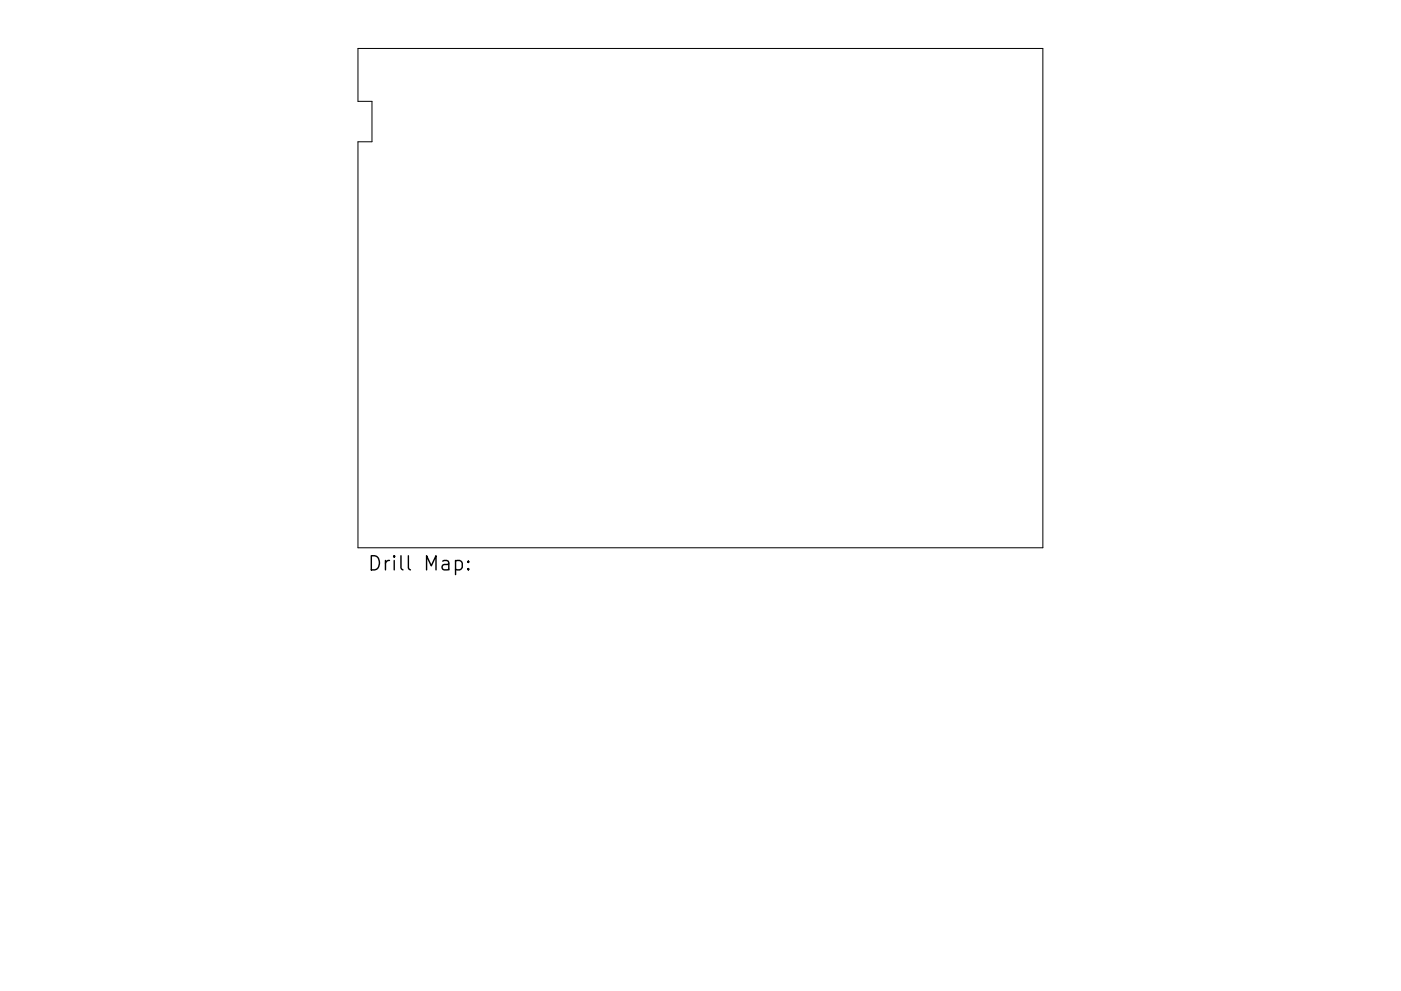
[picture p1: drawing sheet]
<svg xmlns="http://www.w3.org/2000/svg" width="297mm" height="210mm" viewBox="0 0 297 210" stroke-linecap="round" stroke-linejoin="round" font-family="sans-serif">
<defs><g id="words">
<text font-size="4.2" x="77.9" y="121.1">Drill Map:</text>
</g></defs>
<path d="M75.9 10.3h145.2v105.9h-145.2v-86.1h3v-8.6h-3z" fill="none" stroke="#000" stroke-width=".21"/>
<path d="M96.6 119.1l.8-.2 .6 .6v.8l-.3 .5-.3 .1-.8-.1M99.3 119.1l.1 .1-.1 .1-.1-.1 .1-.1v.2M99.3 120.6l.1 .2-.1 .1-.1-.1 .1-.2v.3" fill="none" stroke="#000" stroke-width=".3"/>
<use href="#words"/>
</svg>
